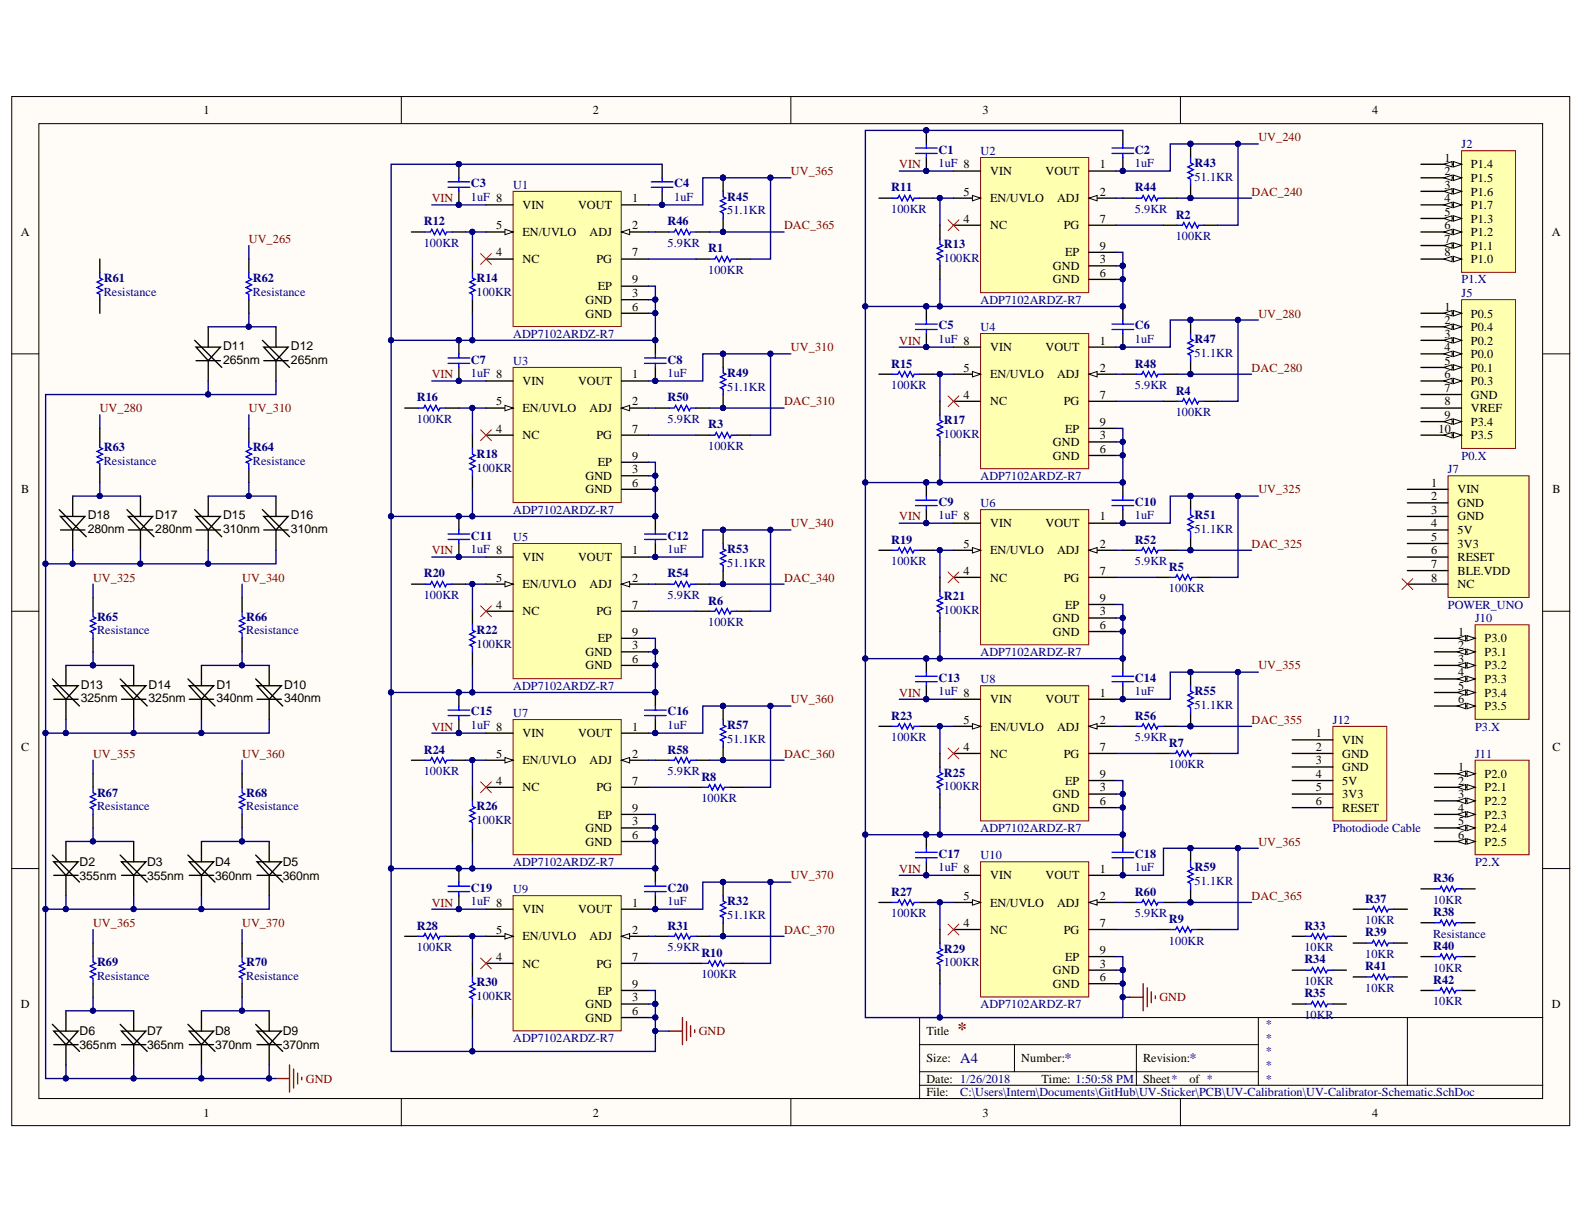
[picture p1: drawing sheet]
<svg xmlns="http://www.w3.org/2000/svg" width="279mm" height="216mm" viewBox="0 0 279 216" stroke-linecap="round" stroke-linejoin="round" font-family="sans-serif">
<defs><g id="words">
<text font-size="3.3" fill="#800000" x="168.9" y="182.6">*</text>
<g font-size="2.6" fill="#000080">
<text x="169.4" y="187.5">A4</text>
<text x="187.8" y="187.5">*</text>
<text x="209.8" y="187.5">*</text>
</g>
<g font-size="2.2">
<text x="35.9" y="20.2">1</text>
<text x="104.6" y="20.2">2</text>
<text x="173.3" y="20.2">3</text>
<text x="242" y="20.2">4</text>
<text x="194" y="29.7">1</text>
<text x="254.8" y="28.5">1</text>
<text x="259.5" y="29.7">P1.4</text>
<text x="111.5" y="35.7">1</text>
<text x="170" y="34.5">5</text>
<text x="174.7" y="35.7">EN/UVLO</text>
<text x="174.7" y="30.9">VIN</text>
<text x="184.4" y="30.9">VOUT</text>
<text x="186.4" y="35.7">ADJ</text>
<text x="194" y="34.5">2</text>
<text x="254.8" y="33.3">3</text>
<text x="254.8" y="35.7">4</text>
<text x="254.8" y="30.9">2</text>
<text x="259.5" y="34.5">P1.6</text>
<text x="259.5" y="32.1">P1.5</text>
<text x="3.7" y="41.6">A</text>
<text x="87.5" y="40.5">5</text>
<text x="92.2" y="41.6">EN/UVLO</text>
<text x="92.2" y="36.9">VIN</text>
<text x="102" y="36.9">VOUT</text>
<text x="104" y="41.6">ADJ</text>
<text x="111.5" y="40.5">2</text>
<text x="170" y="39.3">4</text>
<text x="174.7" y="40.5">NC</text>
<text x="187.6" y="40.5">PG</text>
<text x="194" y="39.3">7</text>
<text x="254.8" y="38.1">5</text>
<text x="254.8" y="40.5">6</text>
<text x="259.5" y="36.9">P1.7</text>
<text x="259.5" y="39.3">P1.3</text>
<text x="259.5" y="41.6">P1.2</text>
<text x="273.8" y="41.6">A</text>
<text x="87.5" y="45.2">4</text>
<text x="92.2" y="46.4">NC</text>
<text x="105.2" y="46.4">PG</text>
<text x="111.5" y="45.2">7</text>
<text x="185.7" y="47.6">GND</text>
<text x="187.9" y="45.2">EP</text>
<text x="194" y="46.4">3</text>
<text x="194" y="44">9</text>
<text x="254.8" y="42.9">7</text>
<text x="254.8" y="45.2">8</text>
<text x="259.5" y="44">P1.1</text>
<text x="259.5" y="46.4">P1.0</text>
<text x="103.3" y="53.6">GND</text>
<text x="105.4" y="51.2">EP</text>
<text x="111.5" y="52.4">3</text>
<text x="111.5" y="50">9</text>
<text x="185.7" y="50">GND</text>
<text x="194" y="48.8">6</text>
<text x="103.3" y="56">GND</text>
<text x="111.5" y="54.8">6</text>
<text x="254.8" y="54.8">1</text>
<text x="254.8" y="57.2">2</text>
<text x="254.8" y="59.6">3</text>
<text x="259.5" y="56">P0.5</text>
<text x="259.5" y="58.4">P0.4</text>
<text x="39.4" y="61.8">D11</text>
<text x="39.4" y="64.1">265nm</text>
<text x="51.3" y="61.8">D12</text>
<text x="51.3" y="64.1">265nm</text>
<text x="170" y="65.6">5</text>
<text x="174.7" y="62">VIN</text>
<text x="184.4" y="62">VOUT</text>
<text x="194" y="60.8">1</text>
<text x="194" y="65.6">2</text>
<text x="254.8" y="62">4</text>
<text x="254.8" y="64.3">5</text>
<text x="259.5" y="60.8">P0.2</text>
<text x="259.5" y="63.1">P0.0</text>
<text x="259.5" y="65.6">P0.1</text>
<text x="87.5" y="71.5">5</text>
<text x="92.2" y="67.9">VIN</text>
<text x="102" y="67.9">VOUT</text>
<text x="111.5" y="66.7">1</text>
<text x="111.5" y="71.5">2</text>
<text x="170" y="70.3">4</text>
<text x="174.7" y="71.5">NC</text>
<text x="174.7" y="66.7">EN/UVLO</text>
<text x="186.4" y="66.7">ADJ</text>
<text x="187.6" y="71.5">PG</text>
<text x="194" y="70.3">7</text>
<text x="254.8" y="66.7">6</text>
<text x="254.8" y="69.1">7</text>
<text x="254.8" y="71.5">8</text>
<text x="259.5" y="67.9">P0.3</text>
<text x="259.5" y="70.3">GND</text>
<text x="87.5" y="76.3">4</text>
<text x="92.2" y="77.5">NC</text>
<text x="92.2" y="72.7">EN/UVLO</text>
<text x="104" y="72.7">ADJ</text>
<text x="105.2" y="77.5">PG</text>
<text x="111.5" y="76.3">7</text>
<text x="187.9" y="76.3">EP</text>
<text x="194" y="77.5">3</text>
<text x="194" y="75.1">9</text>
<text x="253.8" y="76.3">10</text>
<text x="254.8" y="73.9">9</text>
<text x="259.5" y="72.7">VREF</text>
<text x="259.5" y="75.1">P3.4</text>
<text x="259.5" y="77.5">P3.5</text>
<text x="105.4" y="82.2">EP</text>
<text x="111.5" y="83.5">3</text>
<text x="111.5" y="81.1">9</text>
<text x="185.7" y="78.7">GND</text>
<text x="185.7" y="81.1">GND</text>
<text x="194" y="79.9">6</text>
<text x="3.8" y="87">B</text>
<text x="103.3" y="84.7">GND</text>
<text x="103.3" y="87">GND</text>
<text x="111.5" y="85.8">6</text>
<text x="252.4" y="85.8">1</text>
<text x="252.4" y="88.3">2</text>
<text x="257.1" y="87">VIN</text>
<text x="257.1" y="89.4">GND</text>
<text x="273.8" y="87">B</text>
<text x="15.5" y="91.6">D18</text>
<text x="15.5" y="94">280nm</text>
<text x="27.4" y="91.6">D17</text>
<text x="27.4" y="94">280nm</text>
<text x="39.4" y="91.6">D15</text>
<text x="39.4" y="94">310nm</text>
<text x="51.3" y="91.6">D16</text>
<text x="51.3" y="94">310nm</text>
<text x="174.7" y="93">VIN</text>
<text x="184.4" y="93">VOUT</text>
<text x="194" y="91.8">1</text>
<text x="252.4" y="90.6">3</text>
<text x="252.4" y="93">4</text>
<text x="252.4" y="95.4">5</text>
<text x="257.1" y="91.8">GND</text>
<text x="257.1" y="94.2">5V</text>
<text x="92.2" y="99">VIN</text>
<text x="102" y="99">VOUT</text>
<text x="111.5" y="97.8">1</text>
<text x="170" y="101.4">4</text>
<text x="170" y="96.6">5</text>
<text x="174.7" y="97.8">EN/UVLO</text>
<text x="186.4" y="97.8">ADJ</text>
<text x="194" y="96.6">2</text>
<text x="194" y="101.4">7</text>
<text x="252.4" y="97.8">6</text>
<text x="252.4" y="100.2">7</text>
<text x="257.1" y="96.6">3V3</text>
<text x="257.1" y="99">RESET</text>
<text x="257.1" y="101.4">BLE.VDD</text>
<text x="87.5" y="107.4">4</text>
<text x="87.5" y="102.6">5</text>
<text x="92.2" y="103.8">EN/UVLO</text>
<text x="104" y="103.8">ADJ</text>
<text x="111.5" y="102.6">2</text>
<text x="111.5" y="107.4">7</text>
<text x="174.7" y="102.6">NC</text>
<text x="187.6" y="102.6">PG</text>
<text x="187.9" y="107.4">EP</text>
<text x="194" y="106.2">9</text>
<text x="252.4" y="102.6">8</text>
<text x="257.1" y="103.8">NC</text>
<text x="92.2" y="108.5">NC</text>
<text x="105.2" y="108.5">PG</text>
<text x="105.4" y="113.3">EP</text>
<text x="111.5" y="112.1">9</text>
<text x="185.7" y="109.7">GND</text>
<text x="185.7" y="112.1">GND</text>
<text x="194" y="108.5">3</text>
<text x="194" y="110.9">6</text>
<text x="257.2" y="112.1">1</text>
<text x="261.9" y="113.3">P3.0</text>
<text x="103.3" y="115.7">GND</text>
<text x="103.3" y="118.1">GND</text>
<text x="111.5" y="114.5">3</text>
<text x="111.5" y="116.9">6</text>
<text x="257.2" y="114.5">2</text>
<text x="257.2" y="116.9">3</text>
<text x="257.2" y="119.3">4</text>
<text x="261.9" y="115.7">P3.1</text>
<text x="261.9" y="118.1">P3.2</text>
<text x="14.2" y="121.5">D13</text>
<text x="14.2" y="123.8">325nm</text>
<text x="26.2" y="121.5">D14</text>
<text x="26.2" y="123.8">325nm</text>
<text x="38.2" y="121.5">D1</text>
<text x="38.2" y="123.8">340nm</text>
<text x="50.1" y="121.5">D10</text>
<text x="50.1" y="123.8">340nm</text>
<text x="174.7" y="124.1">VIN</text>
<text x="184.4" y="124.1">VOUT</text>
<text x="194" y="122.9">1</text>
<text x="257.2" y="121.7">5</text>
<text x="257.2" y="124.1">6</text>
<text x="261.9" y="120.5">P3.3</text>
<text x="261.9" y="122.9">P3.4</text>
<text x="261.9" y="125.3">P3.5</text>
<text x="92.2" y="130">VIN</text>
<text x="102" y="130">VOUT</text>
<text x="111.5" y="128.9">1</text>
<text x="170" y="127.6">5</text>
<text x="174.7" y="128.9">EN/UVLO</text>
<text x="186.4" y="128.9">ADJ</text>
<text x="194" y="127.6">2</text>
<text x="232.1" y="130">1</text>
<text x="236.8" y="131.2">VIN</text>
<text x="3.8" y="132.4">C</text>
<text x="87.5" y="133.6">5</text>
<text x="92.2" y="134.8">EN/UVLO</text>
<text x="104" y="134.8">ADJ</text>
<text x="111.5" y="133.6">2</text>
<text x="170" y="132.4">4</text>
<text x="174.7" y="133.6">NC</text>
<text x="187.6" y="133.6">PG</text>
<text x="194" y="132.4">7</text>
<text x="194" y="137.2">9</text>
<text x="232.1" y="132.4">2</text>
<text x="232.1" y="134.8">3</text>
<text x="232.1" y="137.2">4</text>
<text x="236.8" y="133.6">GND</text>
<text x="236.8" y="136">GND</text>
<text x="257.2" y="136">1</text>
<text x="261.9" y="137.2">P2.0</text>
<text x="273.8" y="132.4">C</text>
<text x="87.5" y="138.4">4</text>
<text x="92.2" y="139.6">NC</text>
<text x="105.2" y="139.6">PG</text>
<text x="111.5" y="138.4">7</text>
<text x="111.5" y="143.2">9</text>
<text x="185.7" y="140.8">GND</text>
<text x="185.7" y="143.2">GND</text>
<text x="187.9" y="138.4">EP</text>
<text x="194" y="139.6">3</text>
<text x="194" y="142">6</text>
<text x="232.1" y="139.6">5</text>
<text x="232.1" y="142">6</text>
<text x="236.8" y="138.4">5V</text>
<text x="236.8" y="140.8">3V3</text>
<text x="236.8" y="143.2">RESET</text>
<text x="257.2" y="138.4">2</text>
<text x="257.2" y="140.8">3</text>
<text x="257.2" y="143.2">4</text>
<text x="261.9" y="139.6">P2.1</text>
<text x="261.9" y="142">P2.2</text>
<text x="103.3" y="146.8">GND</text>
<text x="103.3" y="149.2">GND</text>
<text x="105.4" y="144.4">EP</text>
<text x="111.5" y="145.6">3</text>
<text x="111.5" y="148">6</text>
<text x="257.2" y="145.6">5</text>
<text x="257.2" y="148">6</text>
<text x="261.9" y="144.4">P2.3</text>
<text x="261.9" y="146.8">P2.4</text>
<text x="261.9" y="149.2">P2.5</text>
<text x="14" y="152.7">D2</text>
<text x="14" y="155.2">355nm</text>
<text x="26" y="152.7">D3</text>
<text x="26" y="155.2">355nm</text>
<text x="37.9" y="152.7">D4</text>
<text x="37.9" y="155.2">360nm</text>
<text x="49.9" y="152.7">D5</text>
<text x="49.9" y="155.2">360nm</text>
<text x="174.7" y="155.1">VIN</text>
<text x="184.4" y="155.1">VOUT</text>
<text x="194" y="153.9">1</text>
<text x="92.2" y="161.1">VIN</text>
<text x="102" y="161.1">VOUT</text>
<text x="111.5" y="159.9">1</text>
<text x="170" y="158.7">5</text>
<text x="174.7" y="159.9">EN/UVLO</text>
<text x="186.4" y="159.9">ADJ</text>
<text x="194" y="158.7">2</text>
<text x="87.5" y="164.7">5</text>
<text x="92.2" y="165.9">EN/UVLO</text>
<text x="104" y="165.9">ADJ</text>
<text x="111.5" y="164.7">2</text>
<text x="170" y="163.5">4</text>
<text x="174.7" y="164.7">NC</text>
<text x="187.6" y="164.7">PG</text>
<text x="194" y="163.5">7</text>
<text x="87.5" y="169.5">4</text>
<text x="92.2" y="170.7">NC</text>
<text x="105.2" y="170.7">PG</text>
<text x="111.5" y="169.5">7</text>
<text x="185.7" y="171.8">GND</text>
<text x="187.9" y="169.5">EP</text>
<text x="194" y="170.7">3</text>
<text x="194" y="173">6</text>
<text x="194" y="168.3">9</text>
<text x="3.7" y="177.8">D</text>
<text x="103.3" y="177.8">GND</text>
<text x="105.4" y="175.4">EP</text>
<text x="111.5" y="176.6">3</text>
<text x="111.5" y="179">6</text>
<text x="111.5" y="174.3">9</text>
<text x="185.7" y="174.3">GND</text>
<text x="273.8" y="177.8">D</text>
<text x="14" y="182.6">D6</text>
<text x="14" y="185">365nm</text>
<text x="26" y="182.6">D7</text>
<text x="26" y="185">365nm</text>
<text x="37.9" y="182.6">D8</text>
<text x="37.9" y="185">370nm</text>
<text x="49.9" y="182.6">D9</text>
<text x="49.9" y="185">370nm</text>
<text x="103.3" y="180.2">GND</text>
<text x="163.4" y="182.6">Title</text>
<text x="163.4" y="187.4">Size:</text>
<text x="163.4" y="190.9">Date: 1/26/2018</text>
<text x="180.1" y="187.4">Number:</text>
<text x="183.7" y="190.9">Time: 1:50:58 PM</text>
<text x="201.6" y="187.4">Revision:</text>
<text x="201.6" y="190.9">Sheet*</text>
<text x="209.8" y="190.9">of *</text>
<text x="35.9" y="197">1</text>
<text x="104.6" y="197">2</text>
<text x="163.4" y="193.4">File:</text>
<text x="173.3" y="197">3</text>
<text x="242" y="197">4</text>
</g>
<g font-size="2.2" fill="#800000">
<text x="158.6" y="29.7">VIN</text>
<text x="222" y="24.9">UV_240</text>
<text x="76.1" y="35.7">VIN</text>
<text x="139.5" y="30.9">UV_365</text>
<text x="220.8" y="34.5">DAC_240</text>
<text x="138.3" y="40.5">DAC_365</text>
<text x="43.9" y="42.9">UV_265</text>
<text x="222" y="56">UV_280</text>
<text x="139.5" y="62">UV_310</text>
<text x="158.6" y="60.8">VIN</text>
<text x="220.8" y="65.6">DAC_280</text>
<text x="76.1" y="66.7">VIN</text>
<text x="138.3" y="71.5">DAC_310</text>
<text x="17.6" y="72.7">UV_280</text>
<text x="43.9" y="72.7">UV_310</text>
<text x="222" y="87">UV_325</text>
<text x="139.5" y="93">UV_340</text>
<text x="158.6" y="91.8">VIN</text>
<text x="76.1" y="97.8">VIN</text>
<text x="220.8" y="96.6">DAC_325</text>
<text x="16.4" y="102.6">UV_325</text>
<text x="42.7" y="102.6">UV_340</text>
<text x="138.3" y="102.6">DAC_340</text>
<text x="222" y="118.1">UV_355</text>
<text x="139.5" y="124.1">UV_360</text>
<text x="158.6" y="122.9">VIN</text>
<text x="76.1" y="128.9">VIN</text>
<text x="220.8" y="127.6">DAC_355</text>
<text x="16.4" y="133.6">UV_355</text>
<text x="42.7" y="133.6">UV_360</text>
<text x="138.3" y="133.6">DAC_360</text>
<text x="222" y="149.2">UV_365</text>
<text x="139.5" y="155.1">UV_370</text>
<text x="158.6" y="153.9">VIN</text>
<text x="76.1" y="159.9">VIN</text>
<text x="220.8" y="158.7">DAC_365</text>
<text x="16.4" y="163.5">UV_365</text>
<text x="42.7" y="163.5">UV_370</text>
<text x="138.3" y="164.7">DAC_370</text>
<text x="204.5" y="176.6">GND</text>
<text x="123.2" y="182.6">GND</text>
<text x="53.9" y="190.9">GND</text>
</g>
<g font-size="2.2" fill="#000080">
<text x="165.6" y="27.1">C1</text>
<text x="165.6" y="29.5">1uF 8</text>
<text x="173" y="27.3">U2</text>
<text x="200.2" y="27.1">C2</text>
<text x="200.2" y="29.5">1uF</text>
<text x="210.7" y="29.5">R43</text>
<text x="257.8" y="26.1">J2</text>
<text x="83.1" y="33.1">C3</text>
<text x="83.1" y="35.4">1uF 8</text>
<text x="90.5" y="33.3">U1</text>
<text x="118.9" y="33.1">C4</text>
<text x="118.9" y="35.4">1uF</text>
<text x="128.3" y="35.4">R45</text>
<text x="157.2" y="33.8">R11</text>
<text x="200.2" y="33.8">R44</text>
<text x="210.7" y="31.9">51.1KR</text>
<text x="74.7" y="39.7">R12</text>
<text x="117.7" y="39.7">R46</text>
<text x="128.3" y="37.8">51.1KR</text>
<text x="157.2" y="37.6">100KR</text>
<text x="200.2" y="37.6">5.9KR</text>
<text x="207.4" y="38.5">R2</text>
<text x="74.7" y="43.6">100KR</text>
<text x="117.7" y="43.6">5.9KR</text>
<text x="124.9" y="44.5">R1</text>
<text x="166.5" y="43.8">R13</text>
<text x="166.5" y="46.2">100KR</text>
<text x="207.4" y="42.4">100KR</text>
<text x="18.3" y="49.8">R61</text>
<text x="18.3" y="52.2">Resistance</text>
<text x="44.6" y="49.8">R62</text>
<text x="44.6" y="52.2">Resistance</text>
<text x="84.1" y="49.8">R14</text>
<text x="84.1" y="52.2">100KR</text>
<text x="124.9" y="48.4">100KR</text>
<text x="173" y="53.6">ADP7102ARDZ-R7</text>
<text x="257.8" y="52.4">J5</text>
<text x="257.8" y="50">P1.X</text>
<text x="90.5" y="59.6">ADP7102ARDZ-R7</text>
<text x="165.6" y="58.1">C5</text>
<text x="173" y="58.4">U4</text>
<text x="200.2" y="58.1">C6</text>
<text x="83.1" y="64.1">C7</text>
<text x="90.5" y="64.3">U3</text>
<text x="117.7" y="64.1">C8</text>
<text x="157.2" y="64.8">R15</text>
<text x="165.6" y="60.5">1uF 8</text>
<text x="200.2" y="60.5">1uF</text>
<text x="200.2" y="64.8">R48</text>
<text x="210.7" y="60.5">R47</text>
<text x="210.7" y="62.9">51.1KR</text>
<text x="73.5" y="70.8">R16</text>
<text x="83.1" y="66.5">1uF 8</text>
<text x="117.7" y="66.5">1uF</text>
<text x="117.7" y="70.8">R50</text>
<text x="128.3" y="66.5">R49</text>
<text x="128.3" y="68.9">51.1KR</text>
<text x="157.2" y="68.6">100KR</text>
<text x="200.2" y="68.6">5.9KR</text>
<text x="207.4" y="69.6">R4</text>
<text x="73.5" y="74.6">100KR</text>
<text x="117.7" y="74.6">5.9KR</text>
<text x="124.9" y="75.6">R3</text>
<text x="166.5" y="74.9">R17</text>
<text x="166.5" y="77.3">100KR</text>
<text x="207.4" y="73.4">100KR</text>
<text x="18.3" y="79.6">R63</text>
<text x="18.3" y="82">Resistance</text>
<text x="44.6" y="79.6">R64</text>
<text x="44.6" y="82">Resistance</text>
<text x="84.1" y="80.8">R18</text>
<text x="84.1" y="83.2">100KR</text>
<text x="124.9" y="79.4">100KR</text>
<text x="255.4" y="83.5">J7</text>
<text x="257.8" y="81.1">P0.X</text>
<text x="165.6" y="89.2">C9</text>
<text x="173" y="84.7">ADP7102ARDZ-R7</text>
<text x="173" y="89.4">U6</text>
<text x="200.2" y="89.2">C10</text>
<text x="83.1" y="95.2">C11</text>
<text x="90.5" y="90.6">ADP7102ARDZ-R7</text>
<text x="90.5" y="95.4">U5</text>
<text x="117.7" y="95.2">C12</text>
<text x="157.2" y="95.9">R19</text>
<text x="165.6" y="91.6">1uF 8</text>
<text x="200.2" y="91.6">1uF</text>
<text x="200.2" y="95.9">R52</text>
<text x="210.7" y="91.6">R51</text>
<text x="210.7" y="94">51.1KR</text>
<text x="74.7" y="101.9">R20</text>
<text x="83.1" y="97.5">1uF 8</text>
<text x="117.7" y="97.5">1uF</text>
<text x="117.7" y="101.9">R54</text>
<text x="128.3" y="97.5">R53</text>
<text x="128.3" y="100">51.1KR</text>
<text x="157.2" y="99.7">100KR</text>
<text x="200.2" y="99.7">5.9KR</text>
<text x="206.2" y="100.7">R5</text>
<text x="74.7" y="105.7">100KR</text>
<text x="117.7" y="105.7">5.9KR</text>
<text x="124.9" y="106.6">R6</text>
<text x="166.5" y="105.9">R21</text>
<text x="206.2" y="104.5">100KR</text>
<text x="255.4" y="107.4">POWER_UNO</text>
<text x="17.1" y="109.5">R65</text>
<text x="17.1" y="111.9">Resistance</text>
<text x="43.4" y="109.5">R66</text>
<text x="43.4" y="111.9">Resistance</text>
<text x="84.1" y="111.9">R22</text>
<text x="124.9" y="110.4">100KR</text>
<text x="166.5" y="108.3">100KR</text>
<text x="260.2" y="109.7">J10</text>
<text x="84.1" y="114.3">100KR</text>
<text x="173" y="115.7">ADP7102ARDZ-R7</text>
<text x="90.5" y="121.7">ADP7102ARDZ-R7</text>
<text x="165.6" y="120.2">C13</text>
<text x="165.6" y="122.7">1uF 8</text>
<text x="173" y="120.5">U8</text>
<text x="200.2" y="120.2">C14</text>
<text x="200.2" y="122.7">1uF</text>
<text x="210.7" y="122.7">R55</text>
<text x="210.7" y="125">51.1KR</text>
<text x="83.1" y="126.2">C15</text>
<text x="83.1" y="128.6">1uF 8</text>
<text x="90.5" y="126.5">U7</text>
<text x="117.7" y="126.2">C16</text>
<text x="117.7" y="128.6">1uF</text>
<text x="128.3" y="128.6">R57</text>
<text x="128.3" y="131">51.1KR</text>
<text x="157.2" y="126.9">R23</text>
<text x="157.2" y="130.8">100KR</text>
<text x="200.2" y="126.9">R56</text>
<text x="200.2" y="130.8">5.9KR</text>
<text x="206.2" y="131.7">R7</text>
<text x="235.1" y="127.6">J12</text>
<text x="260.2" y="128.9">P3.X</text>
<text x="74.7" y="132.9">R24</text>
<text x="74.7" y="136.7">100KR</text>
<text x="117.7" y="132.9">R58</text>
<text x="117.7" y="136.7">5.9KR</text>
<text x="123.7" y="137.7">R8</text>
<text x="166.5" y="137">R25</text>
<text x="206.2" y="135.5">100KR</text>
<text x="260.2" y="133.6">J11</text>
<text x="17.1" y="140.6">R67</text>
<text x="17.1" y="142.9">Resistance</text>
<text x="43.4" y="140.6">R68</text>
<text x="43.4" y="142.9">Resistance</text>
<text x="84.1" y="142.9">R26</text>
<text x="123.7" y="141.5">100KR</text>
<text x="166.5" y="139.3">100KR</text>
<text x="84.1" y="145.3">100KR</text>
<text x="173" y="146.8">ADP7102ARDZ-R7</text>
<text x="235.1" y="146.8">Photodiode Cable</text>
<text x="90.5" y="152.7">ADP7102ARDZ-R7</text>
<text x="165.6" y="151.3">C17</text>
<text x="165.6" y="153.7">1uF 8</text>
<text x="173" y="151.6">U10</text>
<text x="200.2" y="151.3">C18</text>
<text x="200.2" y="153.7">1uF</text>
<text x="210.7" y="153.7">R59</text>
<text x="252.8" y="155.6">R36</text>
<text x="260.2" y="152.7">P2.X</text>
<text x="83.1" y="157.3">C19</text>
<text x="83.1" y="159.7">1uF 8</text>
<text x="90.5" y="157.5">U9</text>
<text x="117.7" y="157.3">C20</text>
<text x="117.7" y="159.7">1uF</text>
<text x="128.3" y="159.7">R32</text>
<text x="157.2" y="158">R27</text>
<text x="157.2" y="161.8">100KR</text>
<text x="200.2" y="158">R60</text>
<text x="200.2" y="161.8">5.9KR</text>
<text x="210.7" y="156.1">51.1KR</text>
<text x="240.8" y="159.2">R37</text>
<text x="252.8" y="159.4">10KR</text>
<text x="252.8" y="161.6">R38</text>
<text x="73.5" y="164">R28</text>
<text x="73.5" y="167.8">100KR</text>
<text x="117.7" y="164">R31</text>
<text x="117.7" y="167.8">5.9KR</text>
<text x="128.3" y="162">51.1KR</text>
<text x="206.2" y="162.8">R9</text>
<text x="206.2" y="166.6">100KR</text>
<text x="230.1" y="164">R33</text>
<text x="230.1" y="167.8">10KR</text>
<text x="240.8" y="163">10KR</text>
<text x="240.8" y="165.2">R39</text>
<text x="252.8" y="165.4">Resistance</text>
<text x="252.8" y="167.5">R40</text>
<text x="17.1" y="170.4">R69</text>
<text x="17.1" y="172.8">Resistance</text>
<text x="43.4" y="170.4">R70</text>
<text x="43.4" y="172.8">Resistance</text>
<text x="123.7" y="168.8">R10</text>
<text x="123.7" y="172.6">100KR</text>
<text x="166.5" y="168">R29</text>
<text x="166.5" y="170.4">100KR</text>
<text x="230.1" y="169.9">R34</text>
<text x="230.1" y="173.7">10KR</text>
<text x="240.8" y="169">10KR</text>
<text x="240.8" y="171.1">R41</text>
<text x="252.8" y="171.4">10KR</text>
<text x="252.8" y="173.5">R42</text>
<text x="84.1" y="174">R30</text>
<text x="84.1" y="176.4">100KR</text>
<text x="173" y="177.8">ADP7102ARDZ-R7</text>
<text x="230.1" y="175.9">R35</text>
<text x="230.1" y="179.7">10KR</text>
<text x="240.8" y="175">10KR</text>
<text x="252.8" y="177.3">10KR</text>
<text x="90.5" y="183.8">ADP7102ARDZ-R7</text>
<text x="223.1" y="181.4">*</text>
<text x="223.1" y="183.8">*</text>
<text x="223.1" y="186.2">*</text>
<text x="223.1" y="188.6">*</text>
<text x="223.1" y="190.9">*</text>
<text x="169.4" y="193.4">C:\Users\Intern\Documents\GitHub\UV-Sticker\PCB\UV-Calibration\UV-Calibrator-Schematic.SchDoc</text>
</g>
</g></defs>
<g fill="#fffcf8" stroke="#000" stroke-width=".18">
<path d="M2.1 17h274.8v181.6h-274.8z"/>
<path d="M6.9 21.8h265.2v172h-265.2z"/>
</g>
<g fill="none" stroke="#000" stroke-width=".18">
<path d="M70.8 17v4.8M139.5 17v4.8M208.2 17v4.8M2.1 62.4h4.8M272.1 62.4h4.8M2.1 107.8h4.8M272.1 107.8h4.8M2.1 153.2h4.8M272.1 153.2h4.8M222 179.5v11.9M248.2 179.5h-86v14.3M272.1 179.5h-23.9v11.9"/>
<path d="M70.8 193.8v4.8M139.5 193.8v4.8M162.2 184.3h59.8M162.2 191.4h109.9M162.2 189h59.8M178.9 184.3v4.7M200.4 184.3v7.1M208.2 193.8v4.8"/>
</g>
<path d="M260.2 110.2h9.5v16.7h-9.5z" fill="#ffffb0" stroke="#800000" stroke-width=".18"/>
<path d="M253 112.6h7.2" fill="none" stroke="#000" stroke-width=".24"/>
<path d="M258.8 112.1l1.4 .5-1.4 .5z" fill="#fffcf8"/>
<path d="M258.8 112.1l1.4 .5-1.4 .5z" fill="none" stroke="#000" stroke-width=".18"/>
<path d="M257.1 112.6l1.4-.5v1z" fill="#fffcf8"/>
<path d="M257.1 112.6l1.4-.5v1z" fill="none" stroke="#000" stroke-width=".18"/>
<path d="M253 115h7.2" fill="none" stroke="#000" stroke-width=".24"/>
<path d="M258.8 114.5l1.4 .5-1.4 .5z" fill="#fffcf8"/>
<path d="M258.8 114.5l1.4 .5-1.4 .5z" fill="none" stroke="#000" stroke-width=".18"/>
<path d="M257.1 115l1.4-.5v1z" fill="#fffcf8"/>
<path d="M257.1 115l1.4-.5v1z" fill="none" stroke="#000" stroke-width=".18"/>
<path d="M253 117.4h7.2" fill="none" stroke="#000" stroke-width=".24"/>
<path d="M258.8 116.9l1.4 .5-1.4 .4z" fill="#fffcf8"/>
<path d="M258.8 116.9l1.4 .5-1.4 .4z" fill="none" stroke="#000" stroke-width=".18"/>
<path d="M257.1 117.4l1.4-.5v.9z" fill="#fffcf8"/>
<path d="M257.1 117.4l1.4-.5v.9z" fill="none" stroke="#000" stroke-width=".18"/>
<path d="M253 119.8h7.2" fill="none" stroke="#000" stroke-width=".24"/>
<path d="M258.8 119.3l1.4 .5-1.4 .4z" fill="#fffcf8"/>
<path d="M258.8 119.3l1.4 .5-1.4 .4z" fill="none" stroke="#000" stroke-width=".18"/>
<path d="M257.1 119.8l1.4-.5v.9z" fill="#fffcf8"/>
<path d="M257.1 119.8l1.4-.5v.9z" fill="none" stroke="#000" stroke-width=".18"/>
<path d="M253 122.1h7.2" fill="none" stroke="#000" stroke-width=".24"/>
<path d="M258.8 121.7l1.4 .4-1.4 .5z" fill="#fffcf8"/>
<path d="M258.8 121.7l1.4 .4-1.4 .5z" fill="none" stroke="#000" stroke-width=".18"/>
<path d="M257.1 122.1l1.4-.4v.9z" fill="#fffcf8"/>
<path d="M257.1 122.1l1.4-.4v.9z" fill="none" stroke="#000" stroke-width=".18"/>
<path d="M253 124.5h7.2" fill="none" stroke="#000" stroke-width=".24"/>
<path d="M258.8 124.1l1.4 .4-1.4 .5z" fill="#fffcf8"/>
<path d="M258.8 124.1l1.4 .4-1.4 .5z" fill="none" stroke="#000" stroke-width=".18"/>
<path d="M257.1 124.5l1.4-.4v.9z" fill="#fffcf8"/>
<path d="M257.1 124.5l1.4-.4v.9z" fill="none" stroke="#000" stroke-width=".18"/>
<path d="M255.4 83.9h14.3v21.5h-14.3z" fill="#ffffb0" stroke="#800000" stroke-width=".18"/>
<path d="M248.2 86.3h7.2M248.2 88.7h7.2M248.2 91.1h7.2M248.2 93.5h7.2M248.2 95.9h7.2M248.2 98.3h7.2M248.2 100.6h7.2M248.2 103h7.2" fill="none" stroke="#000" stroke-width=".24"/>
<path d="M257.8 52.9h9.5v26.2h-9.5z" fill="#ffffb0" stroke="#800000" stroke-width=".18"/>
<path d="M250.6 55.3h7.2" fill="none" stroke="#000" stroke-width=".24"/>
<path d="M256.4 54.8l1.4 .5-1.4 .4z" fill="#fffcf8"/>
<path d="M256.4 54.8l1.4 .5-1.4 .4z" fill="none" stroke="#000" stroke-width=".18"/>
<path d="M254.7 55.3l1.4-.5v.9z" fill="#fffcf8"/>
<path d="M254.7 55.3l1.4-.5v.9z" fill="none" stroke="#000" stroke-width=".18"/>
<path d="M250.6 57.6h7.2" fill="none" stroke="#000" stroke-width=".24"/>
<path d="M256.4 57.2l1.4 .4-1.4 .5z" fill="#fffcf8"/>
<path d="M256.4 57.2l1.4 .4-1.4 .5z" fill="none" stroke="#000" stroke-width=".18"/>
<path d="M254.7 57.6l1.4-.4v.9z" fill="#fffcf8"/>
<path d="M254.7 57.6l1.4-.4v.9z" fill="none" stroke="#000" stroke-width=".18"/>
<path d="M250.6 60h7.2" fill="none" stroke="#000" stroke-width=".24"/>
<path d="M256.4 59.6l1.4 .4-1.4 .5z" fill="#fffcf8"/>
<path d="M256.4 59.6l1.4 .4-1.4 .5z" fill="none" stroke="#000" stroke-width=".18"/>
<path d="M254.7 60l1.4-.4v.9z" fill="#fffcf8"/>
<path d="M254.7 60l1.4-.4v.9z" fill="none" stroke="#000" stroke-width=".18"/>
<path d="M250.6 62.4h7.2" fill="none" stroke="#000" stroke-width=".24"/>
<path d="M256.4 61.9l1.4 .5-1.4 .5z" fill="#fffcf8"/>
<path d="M256.4 61.9l1.4 .5-1.4 .5z" fill="none" stroke="#000" stroke-width=".18"/>
<path d="M254.7 62.4l1.4-.5v1z" fill="#fffcf8"/>
<path d="M254.7 62.4l1.4-.5v1z" fill="none" stroke="#000" stroke-width=".18"/>
<path d="M250.6 64.8h7.2" fill="none" stroke="#000" stroke-width=".24"/>
<path d="M256.4 64.3l1.4 .5-1.4 .5z" fill="#fffcf8"/>
<path d="M256.4 64.3l1.4 .5-1.4 .5z" fill="none" stroke="#000" stroke-width=".18"/>
<path d="M254.7 64.8l1.4-.5v1z" fill="#fffcf8"/>
<path d="M254.7 64.8l1.4-.5v1z" fill="none" stroke="#000" stroke-width=".18"/>
<path d="M250.6 67.2h7.2" fill="none" stroke="#000" stroke-width=".24"/>
<path d="M256.4 66.7l1.4 .5-1.4 .5z" fill="#fffcf8"/>
<path d="M256.4 66.7l1.4 .5-1.4 .5z" fill="none" stroke="#000" stroke-width=".18"/>
<path d="M254.7 67.2l1.4-.5v1z" fill="#fffcf8"/>
<path d="M254.7 67.2l1.4-.5v1z" fill="none" stroke="#000" stroke-width=".18"/>
<path d="M250.6 69.6h7.2M250.6 72h7.2M250.6 74.4h7.2" fill="none" stroke="#000" stroke-width=".24"/>
<path d="M256.4 73.9l1.4 .5-1.4 .4z" fill="#fffcf8"/>
<path d="M256.4 73.9l1.4 .5-1.4 .4z" fill="none" stroke="#000" stroke-width=".18"/>
<path d="M254.7 74.4l1.4-.5v.9z" fill="#fffcf8"/>
<path d="M254.7 74.4l1.4-.5v.9z" fill="none" stroke="#000" stroke-width=".18"/>
<path d="M250.6 76.8h7.2" fill="none" stroke="#000" stroke-width=".24"/>
<path d="M256.4 76.3l1.4 .5-1.4 .4z" fill="#fffcf8"/>
<path d="M256.4 76.3l1.4 .5-1.4 .4z" fill="none" stroke="#000" stroke-width=".18"/>
<path d="M254.7 76.8l1.4-.5v.9z" fill="#fffcf8"/>
<path d="M254.7 76.8l1.4-.5v.9z" fill="none" stroke="#000" stroke-width=".18"/>
<path d="M260.2 134.1h9.5v16.7h-9.5z" fill="#ffffb0" stroke="#800000" stroke-width=".18"/>
<path d="M253 136.5h7.2" fill="none" stroke="#000" stroke-width=".24"/>
<path d="M258.8 136l1.4 .5-1.4 .5z" fill="#fffcf8"/>
<path d="M258.8 136l1.4 .5-1.4 .5z" fill="none" stroke="#000" stroke-width=".18"/>
<path d="M257.1 136.5l1.4-.5v1z" fill="#fffcf8"/>
<path d="M257.1 136.5l1.4-.5v1z" fill="none" stroke="#000" stroke-width=".18"/>
<path d="M253 138.9h7.2" fill="none" stroke="#000" stroke-width=".24"/>
<path d="M258.8 138.4l1.4 .5-1.4 .5z" fill="#fffcf8"/>
<path d="M258.8 138.4l1.4 .5-1.4 .5z" fill="none" stroke="#000" stroke-width=".18"/>
<path d="M257.1 138.9l1.4-.5v1z" fill="#fffcf8"/>
<path d="M257.1 138.9l1.4-.5v1z" fill="none" stroke="#000" stroke-width=".18"/>
<path d="M253 141.3h7.2" fill="none" stroke="#000" stroke-width=".24"/>
<path d="M258.8 140.8l1.4 .5-1.4 .4z" fill="#fffcf8"/>
<path d="M258.8 140.8l1.4 .5-1.4 .4z" fill="none" stroke="#000" stroke-width=".18"/>
<path d="M257.1 141.3l1.4-.5v.9z" fill="#fffcf8"/>
<path d="M257.1 141.3l1.4-.5v.9z" fill="none" stroke="#000" stroke-width=".18"/>
<path d="M253 143.7h7.2" fill="none" stroke="#000" stroke-width=".24"/>
<path d="M258.8 143.2l1.4 .5-1.4 .4z" fill="#fffcf8"/>
<path d="M258.8 143.2l1.4 .5-1.4 .4z" fill="none" stroke="#000" stroke-width=".18"/>
<path d="M257.1 143.7l1.4-.5v.9z" fill="#fffcf8"/>
<path d="M257.1 143.7l1.4-.5v.9z" fill="none" stroke="#000" stroke-width=".18"/>
<path d="M253 146h7.2" fill="none" stroke="#000" stroke-width=".24"/>
<path d="M258.8 145.6l1.4 .4-1.4 .5z" fill="#fffcf8"/>
<path d="M258.8 145.6l1.4 .4-1.4 .5z" fill="none" stroke="#000" stroke-width=".18"/>
<path d="M257.1 146l1.4-.4v.9z" fill="#fffcf8"/>
<path d="M257.1 146l1.4-.4v.9z" fill="none" stroke="#000" stroke-width=".18"/>
<path d="M253 148.4h7.2" fill="none" stroke="#000" stroke-width=".24"/>
<path d="M258.8 148l1.4 .4-1.4 .5z" fill="#fffcf8"/>
<path d="M258.8 148l1.4 .4-1.4 .5z" fill="none" stroke="#000" stroke-width=".18"/>
<path d="M257.1 148.4l1.4-.4v.9z" fill="#fffcf8"/>
<path d="M257.1 148.4l1.4-.4v.9z" fill="none" stroke="#000" stroke-width=".18"/>
<path d="M247.3 102.1l1.9 1.9M249.2 102.1l-1.9 1.9" fill="none" stroke="#f00" stroke-width=".18"/>
<path d="M257.8 26.6h9.5v21.4h-9.5z" fill="#ffffb0" stroke="#800000" stroke-width=".18"/>
<path d="M250.6 29h7.2" fill="none" stroke="#000" stroke-width=".24"/>
<path d="M256.4 28.5l1.4 .5-1.4 .5z" fill="#fffcf8"/>
<path d="M256.4 28.5l1.4 .5-1.4 .5z" fill="none" stroke="#000" stroke-width=".18"/>
<path d="M254.7 29l1.4-.5v1z" fill="#fffcf8"/>
<path d="M254.7 29l1.4-.5v1z" fill="none" stroke="#000" stroke-width=".18"/>
<path d="M250.6 33.8h7.2" fill="none" stroke="#000" stroke-width=".24"/>
<path d="M256.4 33.3l1.4 .5-1.4 .4z" fill="#fffcf8"/>
<path d="M256.4 33.3l1.4 .5-1.4 .4z" fill="none" stroke="#000" stroke-width=".18"/>
<path d="M254.7 33.8l1.4-.5v.9z" fill="#fffcf8"/>
<path d="M254.7 33.8l1.4-.5v.9z" fill="none" stroke="#000" stroke-width=".18"/>
<path d="M250.6 36.1h7.2" fill="none" stroke="#000" stroke-width=".24"/>
<path d="M256.4 35.7l1.4 .4-1.4 .5z" fill="#fffcf8"/>
<path d="M256.4 35.7l1.4 .4-1.4 .5z" fill="none" stroke="#000" stroke-width=".18"/>
<path d="M254.7 36.1l1.4-.4v.9z" fill="#fffcf8"/>
<path d="M254.7 36.1l1.4-.4v.9z" fill="none" stroke="#000" stroke-width=".18"/>
<path d="M250.6 38.5h7.2" fill="none" stroke="#000" stroke-width=".24"/>
<path d="M256.4 38.1l1.4 .4-1.4 .5z" fill="#fffcf8"/>
<path d="M256.4 38.1l1.4 .4-1.4 .5z" fill="none" stroke="#000" stroke-width=".18"/>
<path d="M254.7 38.5l1.4-.4v.9z" fill="#fffcf8"/>
<path d="M254.7 38.5l1.4-.4v.9z" fill="none" stroke="#000" stroke-width=".18"/>
<path d="M250.6 40.9h7.2" fill="none" stroke="#000" stroke-width=".24"/>
<path d="M256.4 40.4l1.4 .5-1.4 .5z" fill="#fffcf8"/>
<path d="M256.4 40.4l1.4 .5-1.4 .5z" fill="none" stroke="#000" stroke-width=".18"/>
<path d="M254.7 40.9l1.4-.5v1z" fill="#fffcf8"/>
<path d="M254.7 40.9l1.4-.5v1z" fill="none" stroke="#000" stroke-width=".18"/>
<path d="M250.6 43.3h7.2" fill="none" stroke="#000" stroke-width=".24"/>
<path d="M256.4 42.8l1.4 .5-1.4 .5z" fill="#fffcf8"/>
<path d="M256.4 42.8l1.4 .5-1.4 .5z" fill="none" stroke="#000" stroke-width=".18"/>
<path d="M254.7 43.3l1.4-.5v1z" fill="#fffcf8"/>
<path d="M254.7 43.3l1.4-.5v1z" fill="none" stroke="#000" stroke-width=".18"/>
<path d="M250.6 45.7h7.2" fill="none" stroke="#000" stroke-width=".24"/>
<path d="M256.4 45.2l1.4 .5-1.4 .5z" fill="#fffcf8"/>
<path d="M256.4 45.2l1.4 .5-1.4 .5z" fill="none" stroke="#000" stroke-width=".18"/>
<path d="M254.7 45.7l1.4-.5v1z" fill="#fffcf8"/>
<path d="M254.7 45.7l1.4-.5v1z" fill="none" stroke="#000" stroke-width=".18"/>
<path d="M250.6 31.4h7.2" fill="none" stroke="#000" stroke-width=".24"/>
<path d="M256.4 30.9l1.4 .5-1.4 .4z" fill="#fffcf8"/>
<path d="M256.4 30.9l1.4 .5-1.4 .4z" fill="none" stroke="#000" stroke-width=".18"/>
<path d="M254.7 31.4l1.4-.5v.9z" fill="#fffcf8"/>
<path d="M254.7 31.4l1.4-.5v.9z" fill="none" stroke="#000" stroke-width=".18"/>
<g fill="none" stroke="#000" stroke-width=".24">
<path d="M9.2 150.8l4.8 4.8M9.5 152h4.3l-2.2 2.4zM9.5 154.4h4.3M11.6 148.4v3.6M11.6 154.4v3.6M21.2 150.8l4.8 4.8M21.4 152h4.3l-2.1 2.4zM21.4 154.4h4.3M23.6 148.4v3.6M23.6 154.4v3.6M33.1 150.8l4.8 4.8M33.4 152h4.3l-2.2 2.4z"/>
<path d="M33.4 154.4h4.3M35.5 148.4v3.6M35.5 154.4v3.6M45.1 150.8l4.8 4.8M45.3 152h4.3l-2.1 2.4zM45.3 154.4h4.3M47.5 148.4v3.6M47.5 154.4v3.6M11.6 178.3v3.6M23.6 178.3v3.6M35.5 178.3v3.6M47.5 178.3v3.6"/>
<path d="M9.2 180.7l4.8 4.8M9.5 181.9h4.3l-2.2 2.4zM9.5 184.3h4.3M11.6 184.3v3.5M21.2 180.7l4.8 4.8M21.4 181.9h4.3l-2.1 2.4zM21.4 184.3h4.3M23.6 184.3v3.5M33.1 180.7l4.8 4.8M33.4 181.9h4.3l-2.2 2.4zM33.4 184.3h4.3M35.5 184.3v3.5"/>
<path d="M45.1 180.7l4.8 4.8M45.3 181.9h4.3l-2.1 2.4zM45.3 184.3h4.3M47.5 184.3v3.5"/>
</g>
<path d="M235.1 128.1h9.5v16.7h-9.5z" fill="#ffffb0" stroke="#800000" stroke-width=".18"/>
<g fill="none" stroke="#000" stroke-width=".24">
<path d="M36.7 57.6v3.6M48.7 57.6v3.6M34.3 60l4.8 4.8M34.6 61.2h4.3l-2.2 2.4zM34.6 63.6h4.3M36.7 63.6v3.6M46.3 60l4.8 4.8M46.5 61.2h4.3l-2.1 2.4zM46.5 63.6h4.3M48.7 63.6v3.6M10.4 89.9l4.8 4.8M10.7 91.1h4.3l-2.2 2.4z"/>
<path d="M10.7 93.5h4.3M12.8 87.5v3.6M12.8 93.5v3.6M22.4 89.9l4.8 4.8M22.6 91.1h4.3l-2.1 2.4zM22.6 93.5h4.3M24.8 87.5v3.6M24.8 93.5v3.6M34.3 89.9l4.8 4.8M34.6 91.1h4.3l-2.2 2.4zM34.6 93.5h4.3M36.7 87.5v3.6"/>
<path d="M36.7 93.5v3.6M46.3 89.9l4.8 4.8M46.5 91.1h4.3l-2.1 2.4zM46.5 93.5h4.3M48.7 87.5v3.6M48.7 93.5v3.6M9.2 119.8l4.8 4.7M11.6 117.4v3.6M21.2 119.8l4.8 4.7M23.6 117.4v3.6M33.1 119.8l4.8 4.7M35.5 117.4v3.6"/>
<path d="M45.1 119.8l4.8 4.7M47.5 117.4v3.6M9.5 121h4.3l-2.2 2.3zM9.5 123.3h4.3M11.6 123.3v3.6M21.4 121h4.3l-2.1 2.3zM21.4 123.3h4.3M23.6 123.3v3.6M33.4 121h4.3l-2.2 2.3zM33.4 123.3h4.3M35.5 123.3v3.6M45.3 121h4.3l-2.1 2.3z"/>
<path d="M45.3 123.3h4.3M47.5 123.3v3.6M227.9 130.5h7.2M227.9 132.9h7.2M227.9 135.3h7.2M227.9 137.7h7.2M227.9 140.1h7.2M227.9 142.5h7.2"/>
</g>
<path d="M48.7 190.2h2.4M51.1 187.8v4.8M51.8 188.6v3.3M52.5 189.3v1.9M53.2 190v.5" fill="none" stroke="#800000" stroke-width=".24"/>
<path d="M90.5 33.8h19.1v23.8h-19.1z" fill="#ffffb0" stroke="#800000" stroke-width=".18"/>
<path d="M109.6 36.1h4.8M109.6 40.9h4.8" fill="none" stroke="#000" stroke-width=".24"/>
<path d="M109.6 40.9l1.5-.5v1z" fill="#fffcf8"/>
<path d="M109.6 40.9l1.5-.5v1z" fill="none" stroke="#000" stroke-width=".18"/>
<path d="M85.7 45.7h4.8M85.7 40.9h4.8M109.6 52.9h4.8" fill="none" stroke="#000" stroke-width=".24"/>
<path d="M89.1 40.4l1.4 .5-1.4 .5z" fill="#fffcf8"/>
<path d="M89.1 40.4l1.4 .5-1.4 .5z" fill="none" stroke="#000" stroke-width=".18"/>
<path d="M85.7 36.1h4.8M109.6 55.3h4.8M109.6 45.7h4.8M109.6 50.5h4.8" fill="none" stroke="#000" stroke-width=".24"/>
<path d="M90.5 64.8h19.1v23.9h-19.1z" fill="#ffffb0" stroke="#800000" stroke-width=".18"/>
<path d="M109.6 67.2h4.8M109.6 72h4.8" fill="none" stroke="#000" stroke-width=".24"/>
<path d="M109.6 72l1.5-.5v1z" fill="#fffcf8"/>
<path d="M109.6 72l1.5-.5v1z" fill="none" stroke="#000" stroke-width=".18"/>
<path d="M85.7 76.8h4.8M85.7 72h4.8M109.6 83.9h4.8" fill="none" stroke="#000" stroke-width=".24"/>
<path d="M89.1 71.5l1.4 .5-1.4 .5z" fill="#fffcf8"/>
<path d="M89.1 71.5l1.4 .5-1.4 .5z" fill="none" stroke="#000" stroke-width=".18"/>
<path d="M85.7 67.2h4.8M109.6 76.8h4.8M109.6 86.3h4.8M109.6 81.5h4.8" fill="none" stroke="#000" stroke-width=".24"/>
<path d="M90.5 95.9h19.1v23.8h-19.1z" fill="#ffffb0" stroke="#800000" stroke-width=".18"/>
<path d="M109.6 98.3h4.8M109.6 103h4.8" fill="none" stroke="#000" stroke-width=".24"/>
<path d="M109.6 103l1.5-.4v.9z" fill="#fffcf8"/>
<path d="M109.6 103l1.5-.4v.9z" fill="none" stroke="#000" stroke-width=".18"/>
<path d="M85.7 107.8h4.8M85.7 103h4.8M109.6 115h4.8" fill="none" stroke="#000" stroke-width=".24"/>
<path d="M89.1 102.6l1.4 .4-1.4 .5z" fill="#fffcf8"/>
<path d="M89.1 102.6l1.4 .4-1.4 .5z" fill="none" stroke="#000" stroke-width=".18"/>
<path d="M85.7 98.3h4.8M109.6 117.4h4.8M109.6 107.8h4.8M109.6 112.6h4.8" fill="none" stroke="#000" stroke-width=".24"/>
<path d="M90.5 126.9h19.1v23.9h-19.1z" fill="#ffffb0" stroke="#800000" stroke-width=".18"/>
<path d="M109.6 129.3h4.8M109.6 134.1h4.8" fill="none" stroke="#000" stroke-width=".24"/>
<path d="M109.6 134.1l1.5-.5v1z" fill="#fffcf8"/>
<path d="M109.6 134.1l1.5-.5v1z" fill="none" stroke="#000" stroke-width=".18"/>
<path d="M85.7 138.9h4.8M85.7 134.1h4.8M109.6 146h4.8" fill="none" stroke="#000" stroke-width=".24"/>
<path d="M89.1 133.6l1.4 .5-1.4 .5z" fill="#fffcf8"/>
<path d="M89.1 133.6l1.4 .5-1.4 .5z" fill="none" stroke="#000" stroke-width=".18"/>
<path d="M85.7 129.3h4.8M109.6 138.9h4.8M109.6 148.4h4.8M109.6 143.7h4.8" fill="none" stroke="#000" stroke-width=".24"/>
<path d="M90.5 158h19.1v23.8h-19.1z" fill="#ffffb0" stroke="#800000" stroke-width=".18"/>
<path d="M109.6 160.4h4.8M109.6 165.2h4.8" fill="none" stroke="#000" stroke-width=".24"/>
<path d="M109.6 165.2l1.5-.5v.9z" fill="#fffcf8"/>
<path d="M109.6 165.2l1.5-.5v.9z" fill="none" stroke="#000" stroke-width=".18"/>
<path d="M85.7 169.9h4.8M85.7 165.2h4.8M109.6 177.1h4.8" fill="none" stroke="#000" stroke-width=".24"/>
<path d="M89.1 164.7l1.4 .5-1.4 .4z" fill="#fffcf8"/>
<path d="M89.1 164.7l1.4 .5-1.4 .4z" fill="none" stroke="#000" stroke-width=".18"/>
<path d="M85.7 160.4h4.8M109.6 179.5h4.8M109.6 169.9h4.8M109.6 174.7h4.8" fill="none" stroke="#000" stroke-width=".24"/>
<path d="M173 27.8h19v23.8h-19z" fill="#ffffb0" stroke="#800000" stroke-width=".18"/>
<path d="M192.1 30.2h4.8M192.1 34.9h4.8" fill="none" stroke="#000" stroke-width=".24"/>
<path d="M192.1 34.9l1.4-.4v.9z" fill="#fffcf8"/>
<path d="M192.1 34.9l1.4-.4v.9z" fill="none" stroke="#000" stroke-width=".18"/>
<path d="M168.2 39.7h4.8M168.2 34.9h4.8M192.1 46.9h4.8" fill="none" stroke="#000" stroke-width=".24"/>
<path d="M171.5 34.5l1.5 .4-1.5 .5z" fill="#fffcf8"/>
<path d="M171.5 34.5l1.5 .4-1.5 .5z" fill="none" stroke="#000" stroke-width=".18"/>
<path d="M168.2 30.2h4.8M192.1 39.7h4.8M192.1 49.3h4.8M192.1 44.5h4.8" fill="none" stroke="#000" stroke-width=".24"/>
<path d="M173 58.8h19v23.9h-19z" fill="#ffffb0" stroke="#800000" stroke-width=".18"/>
<path d="M192.1 61.2h4.8M192.1 66h4.8" fill="none" stroke="#000" stroke-width=".24"/>
<path d="M192.1 66l1.4-.5v1z" fill="#fffcf8"/>
<path d="M192.1 66l1.4-.5v1z" fill="none" stroke="#000" stroke-width=".18"/>
<path d="M168.2 70.8h4.8M168.2 66h4.8M192.1 78h4.8" fill="none" stroke="#000" stroke-width=".24"/>
<path d="M171.5 65.5l1.5 .5-1.5 .5z" fill="#fffcf8"/>
<path d="M171.5 65.5l1.5 .5-1.5 .5z" fill="none" stroke="#000" stroke-width=".18"/>
<path d="M168.2 61.2h4.8M192.1 70.8h4.8M192.1 75.6h4.8M192.1 80.3h4.8" fill="none" stroke="#000" stroke-width=".24"/>
<path d="M173 89.9h19v23.8h-19z" fill="#ffffb0" stroke="#800000" stroke-width=".18"/>
<path d="M192.1 92.3h4.8M192.1 97.1h4.8" fill="none" stroke="#000" stroke-width=".24"/>
<path d="M192.1 97.1l1.4-.5v.9z" fill="#fffcf8"/>
<path d="M192.1 97.1l1.4-.5v.9z" fill="none" stroke="#000" stroke-width=".18"/>
<path d="M168.2 97.1h4.8M168.2 101.8h4.8M192.1 109h4.8" fill="none" stroke="#000" stroke-width=".24"/>
<path d="M171.5 96.6l1.5 .5-1.5 .4z" fill="#fffcf8"/>
<path d="M171.5 96.6l1.5 .5-1.5 .4z" fill="none" stroke="#000" stroke-width=".18"/>
<path d="M168.2 92.3h4.8M192.1 111.4h4.8M192.1 101.8h4.8M192.1 106.6h4.8" fill="none" stroke="#000" stroke-width=".24"/>
<path d="M173 121h19v23.8h-19z" fill="#ffffb0" stroke="#800000" stroke-width=".18"/>
<path d="M192.1 123.3h4.8M192.1 128.1h4.8" fill="none" stroke="#000" stroke-width=".24"/>
<path d="M192.1 128.1l1.4-.5v1z" fill="#fffcf8"/>
<path d="M192.1 128.1l1.4-.5v1z" fill="none" stroke="#000" stroke-width=".18"/>
<path d="M168.2 132.9h4.8M168.2 128.1h4.8M192.1 140.1h4.8" fill="none" stroke="#000" stroke-width=".24"/>
<path d="M171.5 127.6l1.5 .5-1.5 .5z" fill="#fffcf8"/>
<path d="M171.5 127.6l1.5 .5-1.5 .5z" fill="none" stroke="#000" stroke-width=".18"/>
<path d="M168.2 123.3h4.8M192.1 132.9h4.8M192.1 137.7h4.8M192.1 142.5h4.8" fill="none" stroke="#000" stroke-width=".24"/>
<path d="M173 152h19v23.9h-19z" fill="#ffffb0" stroke="#800000" stroke-width=".18"/>
<path d="M192.1 154.4h4.8M192.1 159.2h4.8" fill="none" stroke="#000" stroke-width=".24"/>
<path d="M192.1 159.2l1.4-.5v1z" fill="#fffcf8"/>
<path d="M192.1 159.2l1.4-.5v1z" fill="none" stroke="#000" stroke-width=".18"/>
<path d="M168.2 159.2h4.8M168.2 164h4.8M192.1 171.1h4.8" fill="none" stroke="#000" stroke-width=".24"/>
<path d="M171.5 158.7l1.5 .5-1.5 .5z" fill="#fffcf8"/>
<path d="M171.5 158.7l1.5 .5-1.5 .5z" fill="none" stroke="#000" stroke-width=".18"/>
<g fill="none" stroke="#000" stroke-width=".24">
<path d="M80.9 29v2.4M80.9 33.8v2.3M116.8 29v2.4M116.8 33.8v2.3M127.6 31.4v2.4M127.6 38.5v2.4M155 34.9h2.4M162.2 34.9h2.4M163.4 23v2.4M163.4 27.8v2.4M165.8 39.7v2.4M198.1 34.9h2.3"/>
<path d="M198.1 23v2.4M198.1 27.8v2.4M205.2 39.7h2.4M205.2 34.9h2.4M210 25.4v2.4M210 32.6v2.3M212.4 39.7h2.4M17.6 45.7v2.4M17.6 52.9v2.4M43.9 45.7v2.4M43.9 52.9v2.4M72.6 40.9h2.4"/>
<path d="M79.7 40.9h2.4M83.3 45.7v2.4M83.3 52.9v2.4M115.6 40.9h2.4M122.8 45.7h2.4M122.8 40.9h2.4M129.9 45.7h2.4M163.4 54.1v2.3M163.4 58.8v2.4M165.8 46.9v2.4M198.1 54.1v2.3M198.1 58.8v2.4"/>
<path d="M210 56.4v2.4M17.6 75.6v2.4M43.9 75.6v2.4M71.4 72h2.4M78.6 72h2.3M80.9 60v2.4M80.9 64.8v2.4M83.3 76.8v2.3M115.6 72h2.4M115.6 60v2.4M115.6 64.8v2.4M122.8 76.8h2.4"/>
<path d="M122.8 72h2.4M127.6 62.4v2.4M127.6 69.6v2.4M129.9 76.8h2.4M155 66h2.4M162.2 66h2.4M165.8 70.8v2.4M165.8 78v2.3M198.1 66h2.3M205.2 70.8h2.4M205.2 66h2.4M210 63.6v2.4"/>
<path d="M212.4 70.8h2.4M17.6 82.7v2.4M43.9 82.7v2.4M80.9 91.1v2.4M80.9 95.9v2.4M83.3 83.9v2.4M115.6 91.1v2.4M115.6 95.9v2.4M127.6 93.5v2.4M155 97.1h2.4M162.2 97.1h2.4M163.4 85.1v2.4"/>
<path d="M163.4 89.9v2.4M198.1 97.1h2.3M198.1 85.1v2.4M198.1 89.9v2.4M205.2 97.1h2.4M210 87.5v2.4M210 94.7v2.4M16.4 105.4v2.4M16.4 112.6v2.4M42.7 105.4v2.4M42.7 112.6v2.4M72.6 103h2.4"/>
<path d="M79.7 103h2.4M83.3 107.8v2.4M83.3 115v2.4M115.6 103h2.4M122.8 107.8h2.4M122.8 103h2.4M127.6 100.6v2.4M129.9 107.8h2.4M163.4 116.2v2.4M165.8 101.8v2.4M165.8 109v2.4M198.1 116.2v2.4"/>
<path d="M204 101.8h2.4M210 118.6v2.4M211.2 101.8h2.4M16.4 136.5v2.4M42.7 136.5v2.4M72.6 134.1h2.4M79.7 134.1h2.4M80.9 122.1v2.4M80.9 126.9v2.4M83.3 138.9v2.4M115.6 134.1h2.4M115.6 122.1v2.4"/>
<path d="M115.6 126.9v2.4M121.6 138.9h2.4M122.8 134.1h2.4M127.6 124.5v2.4M127.6 131.7v2.4M128.7 138.9h2.4M155 128.1h2.4M162.2 128.1h2.4M163.4 121v2.3M165.8 132.9v2.4M198.1 128.1h2.3M198.1 121v2.3"/>
<path d="M204 132.9h2.4M205.2 128.1h2.4M210 125.7v2.4M211.2 132.9h2.4M16.4 143.7v2.3M42.7 143.7v2.3M80.9 153.2v2.4M80.9 158v2.4M83.3 146v2.4M115.6 153.2v2.4M115.6 158v2.4M127.6 155.6v2.4"/>
<path d="M155 159.2h2.4M162.2 159.2h2.4M163.4 147.2v2.4M163.4 152v2.4M165.8 140.1v2.4M168.2 154.4h4.8M198.1 159.2h2.3M198.1 147.2v2.4M198.1 152v2.4M205.2 159.2h2.4M210 149.6v2.4M210 156.8v2.4"/>
<path d="M250.6 156.8h2.4M257.8 156.8h2.4M16.4 166.3v2.4M16.4 173.5v2.4M42.7 166.3v2.4M42.7 173.5v2.4M71.4 165.2h2.4M78.6 165.2h2.3M83.3 169.9v2.4M83.3 177.1v2.4M115.6 165.2h2.4M121.6 169.9h2.4"/>
<path d="M122.8 165.2h2.4M127.6 162.8v2.4M128.7 169.9h2.4M165.8 164v2.3M165.8 171.1v2.4M192.1 173.5h4.8M192.1 164h4.8M192.1 168.7h4.8M204 164h2.4M211.2 164h2.4M227.9 165.2h2.4M227.9 177.1h2.4"/>
<path d="M227.9 171.1h2.4M235.1 165.2h2.4M235.1 177.1h2.4M235.1 171.1h2.4M238.7 160.4h2.4M238.7 166.3h2.4M238.7 172.3h2.4M245.9 160.4h2.3M245.9 166.3h2.3M245.9 172.3h2.3M250.6 168.7h2.4M250.6 162.8h2.4"/>
<path d="M250.6 174.7h2.4M257.8 168.7h2.4M257.8 162.8h2.4M257.8 174.7h2.4"/>
</g>
<path d="M120.4 179.5v4.8M199.3 175.9h2.3M201.6 173.5v4.8M202.4 174.2v3.4M203.1 174.9v2M203.8 175.7v.4M118 181.9h2.4M121.1 180.2v3.3M121.8 180.9v1.9M122.5 181.6v.5" fill="none" stroke="#800000" stroke-width=".24"/>
<g fill="none" stroke="#f00" stroke-width=".18">
<path d="M167.2 38.8l1.9 1.9M169.1 38.8l-1.9 1.9M84.8 44.7l1.9 2M86.7 44.7l-1.9 2M84.8 75.8l1.9 1.9M86.7 75.8l-1.9 1.9M167.2 69.8l1.9 1.9M169.1 69.8l-1.9 1.9M84.8 106.9l1.9 1.9M86.7 106.9l-1.9 1.9M167.2 100.9l1.9 1.9M169.1 100.9l-1.9 1.9"/>
<path d="M84.8 137.9l1.9 1.9M86.7 137.9l-1.9 1.9M167.2 131.9l1.9 2M169.1 131.9l-1.9 2M84.8 169l1.9 1.9M86.7 169l-1.9 1.9M167.2 163l1.9 1.9M169.1 163l-1.9 1.9"/>
</g>
<g fill="none" stroke="#00f" stroke-width=".24">
<path d="M79 33h3.9M79 32.1h3.9M80.9 31.4v.7M80.9 33v.8M114.9 33h3.8M114.9 32.1h3.8M116.8 31.4v.7M116.8 33v.8M127.6 33.8v.9l.4 .2-.9 .5 .9 .5-.9 .5 .9 .5-.9 .4 .5 .3v.9M157.4 34.9h1l.2-.4 .5 .9 .5-.9 .5 .9 .4-.9 .5 .9 .2-.5h1M161.5 27.1h3.8M161.5 26.1h3.8"/>
<path d="M163.4 25.4v.7M163.4 27.1v.7M196.1 27.1h3.9M196.1 26.1h3.9M198.1 25.4v.7M198.1 27.1v.7M200.4 34.9h1l.2-.4 .5 .9 .5-.9 .5 .9 .5-.9 .4 .9 .3-.5h.9M207.6 39.7h1l.2-.5 .5 1 .5-1 .4 1 .5-1 .5 1 .2-.5h1M210 27.8v.9l.5 .3-1 .5 1 .4-1 .5 1 .5-1 .5 .5 .2v1M17.6 48.1v.9l.5 .3-1 .5 1 .4-1 .5 1 .5-1 .5 .5 .2v1M43.9 48.1v.9l.5 .3-1 .5 1 .4-1 .5 1 .5-1 .5 .5 .2v1M75 40.9h.9l.3-.5 .4 1 .5-1 .5 1 .5-1 .5 1 .2-.5h.9"/>
<path d="M83.3 48.1v.9l.5 .3-.9 .5 .9 .4-.9 .5 .9 .5-.9 .5 .4 .2v1M118 40.9h.9l.3-.5 .5 1 .4-1 .5 1 .5-1 .5 1 .2-.5h1M125.2 45.7h.9l.3-.5 .4 1 .5-1 .5 1 .5-1 .4 1 .3-.5h.9M161.5 58.1h3.8M161.5 57.2h3.8M163.4 56.4v.8M163.4 58.1v.7M165.8 42.1v1l.5 .2-1 .5 1 .5-1 .4 1 .5-1 .5 .5 .2v1M196.1 58.1h3.9M196.1 57.2h3.9M198.1 56.4v.8M198.1 58.1v.7"/>
<path d="M210 58.8v1l.5 .2-1 .5 1 .5-1 .5 1 .4-1 .5 .5 .3v.9M17.6 78v.9l.5 .2-1 .5 1 .5-1 .5 1 .5-1 .4 .5 .3v.9M43.9 78v.9l.5 .2-1 .5 1 .5-1 .5 1 .5-1 .4 .5 .3v.9M73.8 72h.9l.3-.5 .4 1 .5-1 .5 1 .5-1 .5 1 .2-.5h1M79 64.1h3.9M79 63.1h3.9M80.9 62.4v.7M80.9 64.1v.7M83.3 79.1v1l.5 .2-.9 .5 .9 .5-.9 .5 .9 .5-.9 .4 .4 .3v.9M113.7 64.1h3.8M113.7 63.1h3.8M115.6 62.4v.7"/>
<path d="M115.6 64.1v.7M118 72h.9l.3-.5 .5 1 .4-1 .5 1 .5-1 .5 1 .2-.5h1M125.2 76.8h.9l.3-.5 .4 .9 .5-.9 .5 .9 .5-.9 .4 .9 .3-.4h.9M127.6 64.8v1l.4 .2-.9 .5 .9 .5-.9 .4 .9 .5-.9 .5 .5 .2v1M157.4 66h1l.2-.5 .5 1 .5-1 .5 1 .4-1 .5 1 .2-.5h1M165.8 73.2v.9l.5 .3-1 .4 1 .5-1 .5 1 .5-1 .5 .5 .2v1M200.4 66h1l.2-.5 .5 1 .5-1 .5 1 .5-1 .4 1 .3-.5h.9M207.6 70.8h1l.2-.5 .5 1 .5-1 .4 1 .5-1 .5 1 .2-.5h1M79 95.2h3.9M79 94.2h3.9M80.9 93.5v.7M80.9 95.2v.7"/>
<path d="M113.7 95.2h3.8M113.7 94.2h3.8M115.6 93.5v.7M115.6 95.2v.7M127.6 95.9v.9l.4 .3-.9 .4 .9 .5-.9 .5 .9 .5-.9 .5 .5 .2v.9M157.4 97.1h1l.2-.5 .5 .9 .5-.9 .5 .9 .4-.9 .5 .9 .2-.4h1M161.5 89.2h3.8M161.5 88.2h3.8M163.4 87.5v.7M163.4 89.2v.7M196.1 89.2h3.9M196.1 88.2h3.9"/>
<path d="M198.1 87.5v.7M198.1 89.2v.7M200.4 97.1h1l.2-.5 .5 .9 .5-.9 .5 .9 .5-.9 .4 .9 .3-.4h.9M210 89.9v1l.5 .2-1 .5 1 .4-1 .5 1 .5-1 .5 .5 .2v1M16.4 107.8v1l.5 .2-1 .5 1 .5-1 .4 1 .5-1 .5 .5 .2v1M42.7 107.8v1l.5 .2-1 .5 1 .5-1 .4 1 .5-1 .5 .5 .2v1M75 103h.9l.3-.4 .4 .9 .5-.9 .5 .9 .5-.9 .5 .9 .2-.5h.9M83.3 110.2v1l.5 .2-.9 .5 .9 .5-.9 .4 .9 .5-.9 .5 .4 .2v1M118 103h.9l.3-.4 .5 .9 .4-.9 .5 .9 .5-.9 .5 .9 .2-.5h1M125.2 107.8h.9l.3-.5 .4 1 .5-1 .5 1 .5-1 .4 1 .3-.5h.9M161.5 119.3h3.8M163.4 118.6v.7"/>
<path d="M165.8 104.2v1l.5 .2-1 .5 1 .5-1 .5 1 .4-1 .5 .5 .3v.9M196.1 119.3h3.9M198.1 118.6v.7M206.4 101.8h1l.2-.4 .5 .9 .5-.9 .5 .9 .4-.9 .5 .9 .2-.5h1M16.4 138.9v.9l.5 .3-1 .4 1 .5-1 .5 1 .5-1 .5 .5 .2v1M42.7 138.9v.9l.5 .3-1 .4 1 .5-1 .5 1 .5-1 .5 .5 .2v1M75 134.1h.9l.3-.5 .4 1 .5-1 .5 1 .5-1 .5 1 .2-.5h.9M79 126.2h3.9M79 125.3h3.9M80.9 124.5v.8M80.9 126.2v.7M113.7 126.2h3.8"/>
<path d="M113.7 125.3h3.8M115.6 124.5v.8M115.6 126.2v.7M118 134.1h.9l.3-.5 .5 1 .4-1 .5 1 .5-1 .5 1 .2-.5h1M124 138.9h.9l.3-.5 .4 1 .5-1 .5 1 .5-1 .5 1 .2-.5h.9M127.6 126.9v1l.4 .2-.9 .5 .9 .5-.9 .5 .9 .4-.9 .5 .5 .2v1M157.4 128.1h1l.2-.5 .5 1 .5-1 .5 1 .4-1 .5 1 .2-.5h1M161.5 120.2h3.8M163.4 120.2v.8M165.8 135.3v.9l.5 .3-1 .5 1 .4-1 .5 1 .5-1 .5 .5 .2v1M196.1 120.2h3.9M198.1 120.2v.8"/>
<path d="M200.4 128.1h1l.2-.5 .5 1 .5-1 .5 1 .5-1 .4 1 .3-.5h.9M206.4 132.9h1l.2-.5 .5 1 .5-1 .5 1 .4-1 .5 1 .2-.5h1M210 121v.9l.5 .2-1 .5 1 .5-1 .5 1 .5-1 .4 .5 .3v.9M79 157.3h3.9M79 156.3h3.9M80.9 155.6v.7M80.9 157.3v.7M83.3 141.3v.9l.5 .3-.9 .4 .9 .5-.9 .5 .9 .5-.9 .4 .4 .3v.9M113.7 157.3h3.8M113.7 156.3h3.8M115.6 155.6v.7M115.6 157.3v.7"/>
<path d="M127.6 158v.9l.4 .3-.9 .5 .9 .4-.9 .5 .9 .5-.9 .5 .5 .2v1M157.4 159.2h1l.2-.5 .5 1 .5-1 .5 1 .4-1 .5 1 .2-.5h1M161.5 151.3h3.8M161.5 150.3h3.8M163.4 149.6v.7M163.4 151.3v.7M196.1 151.3h3.9M196.1 150.3h3.9M198.1 149.6v.7M198.1 151.3v.7M200.4 159.2h1l.2-.5 .5 1 .5-1 .5 1 .5-1 .4 1 .3-.5h.9M210 152v1l.5 .2-1 .5 1 .5-1 .4 1 .5-1 .5 .5 .2v1"/>
<path d="M253 156.8h1l.2-.5 .5 1 .5-1 .5 1 .4-1 .5 1 .3-.5h.9M16.4 168.7v1l.5 .2-1 .5 1 .5-1 .5 1 .4-1 .5 .5 .3v.9M42.7 168.7v1l.5 .2-1 .5 1 .5-1 .5 1 .4-1 .5 .5 .3v.9M73.8 165.2h.9l.3-.5 .4 .9 .5-.9 .5 .9 .5-.9 .5 .9 .2-.4h1M83.3 172.3v1l.5 .2-.9 .5 .9 .5-.9 .4 .9 .5-.9 .5 .4 .2v1M118 165.2h.9l.3-.5 .5 .9 .4-.9 .5 .9 .5-.9 .5 .9 .2-.4h1M124 169.9h.9l.3-.4 .4 .9 .5-.9 .5 .9 .5-.9 .5 .9 .2-.5h.9M165.8 166.3v1l.5 .2-1 .5 1 .5-1 .5 1 .5-1 .4 .5 .3v.9M206.4 164h1l.2-.5 .5 .9 .5-.9 .5 .9 .4-.9 .5 .9 .2-.4h1M230.3 177.1h1l.2-.5 .5 1 .5-1 .5 1 .4-1 .5 1 .2-.5h1M230.3 165.2h1l.2-.5 .5 .9 .5-.9 .5 .9 .4-.9 .5 .9 .2-.4h1M230.3 171.1h1l.2-.5 .5 1 .5-1 .5 1 .4-1 .5 1 .2-.5h1"/>
<path d="M241.1 160.4h.9l.3-.5 .5 1 .4-1 .5 1 .5-1 .5 1 .2-.5h1M241.1 166.3h.9l.3-.4 .5 .9 .4-.9 .5 .9 .5-.9 .5 .9 .2-.5h1M241.1 172.3h.9l.3-.5 .5 1 .4-1 .5 1 .5-1 .5 1 .2-.5h1M253 162.8h1l.2-.5 .5 .9 .5-.9 .5 .9 .4-.9 .5 .9 .3-.4h.9M253 168.7h1l.2-.4 .5 .9 .5-.9 .5 .9 .4-.9 .5 .9 .3-.5h.9M253 174.7h1l.2-.5 .5 1 .5-1 .5 1 .4-1 .5 1 .3-.5h.9"/>
</g>
<g fill="#000080" stroke="#000080" stroke-width=".18">
<circle cx="80.9" cy="29" r=".45"/>
<circle cx="80.9" cy="36.1" r=".45"/>
<circle cx="80.9" cy="60" r=".45"/>
<circle cx="80.9" cy="67.2" r=".45"/>
<circle cx="80.9" cy="91.1" r=".45"/>
<circle cx="80.9" cy="98.2" r=".45"/>
<circle cx="80.9" cy="122.1" r=".45"/>
<circle cx="80.9" cy="129.3" r=".45"/>
<circle cx="80.9" cy="153.2" r=".45"/>
<circle cx="80.9" cy="160.4" r=".45"/>
<circle cx="163.4" cy="147.2" r=".45"/>
<circle cx="163.4" cy="154.4" r=".45"/>
<circle cx="163.4" cy="116.2" r=".45"/>
<circle cx="163.4" cy="123.3" r=".45"/>
<circle cx="163.4" cy="85.1" r=".45"/>
<circle cx="163.4" cy="92.3" r=".45"/>
<circle cx="163.4" cy="54" r=".45"/>
<circle cx="163.4" cy="61.2" r=".45"/>
<circle cx="163.4" cy="23" r=".45"/>
<circle cx="163.4" cy="30.1" r=".45"/>
<circle cx="116.8" cy="36.1" r=".45"/>
<circle cx="115.6" cy="60" r=".45"/>
<circle cx="115.6" cy="67.2" r=".45"/>
<circle cx="115.6" cy="91.1" r=".45"/>
<circle cx="115.6" cy="98.2" r=".45"/>
<circle cx="115.6" cy="122.1" r=".45"/>
<circle cx="115.6" cy="129.3" r=".45"/>
<circle cx="115.6" cy="153.2" r=".45"/>
<circle cx="115.6" cy="160.4" r=".45"/>
<circle cx="198" cy="147.2" r=".45"/>
<circle cx="198" cy="154.4" r=".45"/>
<circle cx="198" cy="116.2" r=".45"/>
<circle cx="198" cy="123.3" r=".45"/>
<circle cx="198" cy="85.1" r=".45"/>
<circle cx="198" cy="92.3" r=".45"/>
<circle cx="198" cy="54" r=".45"/>
<circle cx="198" cy="61.2" r=".45"/>
<circle cx="198" cy="30.1" r=".45"/>
<circle cx="127.5" cy="155.6" r=".45"/>
<circle cx="127.5" cy="165.1" r=".45"/>
<circle cx="127.5" cy="124.5" r=".45"/>
<circle cx="127.5" cy="134.1" r=".45"/>
<circle cx="127.5" cy="93.5" r=".45"/>
<circle cx="127.5" cy="103" r=".45"/>
<circle cx="127.5" cy="62.4" r=".45"/>
<circle cx="127.5" cy="72" r=".45"/>
<circle cx="127.5" cy="31.3" r=".45"/>
<circle cx="127.5" cy="40.9" r=".45"/>
<circle cx="210" cy="25.4" r=".45"/>
<circle cx="210" cy="34.9" r=".45"/>
<circle cx="210" cy="56.4" r=".45"/>
<circle cx="210" cy="66" r=".45"/>
<circle cx="210" cy="87.5" r=".45"/>
<circle cx="210" cy="97" r=".45"/>
<circle cx="210" cy="118.5" r=".45"/>
<circle cx="210" cy="128.1" r=".45"/>
<circle cx="210" cy="149.6" r=".45"/>
<circle cx="210" cy="159.2" r=".45"/>
<circle cx="47.5" cy="190.2" r=".45"/>
<circle cx="35.5" cy="190.2" r=".45"/>
<circle cx="23.6" cy="190.2" r=".45"/>
<circle cx="11.6" cy="190.2" r=".45"/>
<circle cx="23.6" cy="160.4" r=".45"/>
<circle cx="35.5" cy="160.4" r=".45"/>
<circle cx="11.6" cy="129.3" r=".45"/>
<circle cx="23.6" cy="129.3" r=".45"/>
<circle cx="36.7" cy="99.4" r=".45"/>
<circle cx="24.8" cy="99.4" r=".45"/>
<circle cx="12.8" cy="99.4" r=".45"/>
<circle cx="36.7" cy="69.6" r=".45"/>
<circle cx="42.7" cy="117.3" r=".45"/>
<circle cx="16.4" cy="117.3" r=".45"/>
<circle cx="16.4" cy="148.4" r=".45"/>
<circle cx="42.7" cy="148.4" r=".45"/>
<circle cx="42.7" cy="178.3" r=".45"/>
<circle cx="16.4" cy="178.3" r=".45"/>
<circle cx="43.9" cy="87.5" r=".45"/>
<circle cx="17.6" cy="87.5" r=".45"/>
<circle cx="43.9" cy="57.6" r=".45"/>
<circle cx="115.6" cy="52.8" r=".45"/>
<circle cx="115.6" cy="83.9" r=".45"/>
<circle cx="115.6" cy="115" r=".45"/>
<circle cx="115.6" cy="146" r=".45"/>
<circle cx="115.6" cy="177.1" r=".45"/>
<circle cx="198" cy="171.1" r=".45"/>
<circle cx="198" cy="140" r=".45"/>
<circle cx="198" cy="142.4" r=".45"/>
<circle cx="198" cy="109" r=".45"/>
<circle cx="198" cy="46.9" r=".45"/>
<circle cx="115.6" cy="148.4" r=".45"/>
<circle cx="115.6" cy="117.3" r=".45"/>
<circle cx="115.6" cy="86.3" r=".45"/>
<circle cx="115.6" cy="55.2" r=".45"/>
<circle cx="83.3" cy="185.4" r=".45"/>
<circle cx="83.3" cy="165.1" r=".45"/>
<circle cx="135.9" cy="155.6" r=".45"/>
<circle cx="165.8" cy="159.2" r=".45"/>
<circle cx="165.8" cy="147.2" r=".45"/>
<circle cx="152.6" cy="147.2" r=".45"/>
<circle cx="165.8" cy="179.5" r=".45"/>
<circle cx="165.8" cy="128.1" r=".45"/>
<circle cx="165.8" cy="97" r=".45"/>
<circle cx="165.8" cy="116.2" r=".45"/>
<circle cx="165.8" cy="85.1" r=".45"/>
<circle cx="165.8" cy="66" r=".45"/>
<circle cx="165.8" cy="54" r=".45"/>
<circle cx="165.8" cy="34.9" r=".45"/>
<circle cx="218.3" cy="25.4" r=".45"/>
<circle cx="152.6" cy="54" r=".45"/>
<circle cx="198" cy="80.3" r=".45"/>
<circle cx="198" cy="77.9" r=".45"/>
<circle cx="198" cy="49.3" r=".45"/>
<circle cx="198" cy="111.4" r=".45"/>
<circle cx="152.6" cy="116.2" r=".45"/>
<circle cx="198" cy="173.5" r=".45"/>
<circle cx="198" cy="175.9" r=".45"/>
<circle cx="152.6" cy="85.1" r=".45"/>
<circle cx="115.6" cy="179.5" r=".45"/>
<circle cx="115.6" cy="181.9" r=".45"/>
<circle cx="83.3" cy="153.2" r=".45"/>
<circle cx="69" cy="153.2" r=".45"/>
<circle cx="83.3" cy="134.1" r=".45"/>
<circle cx="135.9" cy="124.5" r=".45"/>
<circle cx="83.3" cy="122.1" r=".45"/>
<circle cx="69" cy="122.1" r=".45"/>
<circle cx="83.3" cy="103" r=".45"/>
<circle cx="135.9" cy="93.5" r=".45"/>
<circle cx="83.3" cy="91.1" r=".45"/>
<circle cx="69" cy="91.1" r=".45"/>
<circle cx="83.3" cy="72" r=".45"/>
<circle cx="135.9" cy="62.4" r=".45"/>
<circle cx="83.3" cy="60" r=".45"/>
<circle cx="69" cy="60" r=".45"/>
<circle cx="135.9" cy="31.3" r=".45"/>
<circle cx="83.3" cy="40.9" r=".45"/>
<circle cx="218.3" cy="56.4" r=".45"/>
<circle cx="218.3" cy="87.5" r=".45"/>
<circle cx="218.3" cy="118.5" r=".45"/>
<circle cx="218.3" cy="149.6" r=".45"/>
<circle cx="11.6" cy="160.4" r=".45"/>
<circle cx="8" cy="160.4" r=".45"/>
<circle cx="35.5" cy="129.3" r=".45"/>
<circle cx="8" cy="129.3" r=".45"/>
<circle cx="8" cy="99.4" r=".45"/>
</g>
<g fill="none" stroke="#000080" stroke-width=".24">
<path d="M76.2 36.1h9.5M114.4 36.1h9.6v-4.7h11.9v14.3h-3.6M116.8 29h-47.8v31M135.9 31.4h3.6M158.6 30.2h9.6M164.6 34.9h3.6M165.8 34.9v4.8M196.9 30.2h9.5v-4.8h12v14.3h-3.6M196.9 34.9h1.2M196.9 39.7h8.3M198.1 23h-45.5v31.1M207.6 34.9h13.2"/>
<path d="M218.4 25.4h3.6M36.7 57.6h7.2M43.9 55.3v2.3h4.8M43.9 43.3v2.4M82.1 40.9h3.6M83.3 40.9v4.8M83.3 55.3v4.7M114.4 50.5h1.2v4.8h-1.2M114.4 52.9h1.2M114.4 40.9h1.2M114.4 45.7h8.4M115.6 55.3v4.7h-46.6v31.1"/>
<path d="M125.2 40.9h13.1M165.8 49.3v4.8M196.9 44.5h1.2v2.4M196.9 46.9h1.2M198.1 46.9v2.4h-1.2M198.1 49.3v4.8h-45.5v31M218.4 56.4v14.4h-3.6M222 56.4h-15.6v4.8h-9.5M17.6 73.2v2.4M36.7 67.2v2.4M43.9 73.2v2.4M48.7 67.2v2.4h-40.7v59.7"/>
<path d="M76.2 67.2h9.5M80.9 72h4.8M83.3 72v4.8M114.4 67.2h9.6v-4.8h11.9v14.4h-3.6M114.4 76.8h8.4M114.4 72h1.2M125.2 72h13.1M135.9 62.4h3.6M158.6 61.2h9.6M164.6 66h3.6M165.8 66v4.8M196.9 75.6h1.2v2.4h-1.2"/>
<path d="M196.9 70.8h8.3M196.9 66h1.2M198.1 78v2.3h-1.2M207.6 66h13.2M8 99.5h4.8M12.8 97.1v2.4h35.9v-2.4M12.8 87.5h4.8M17.6 85.1v2.4h7.2M24.8 97.1v2.4M36.7 97.1v2.4M43.9 85.1v2.4h-7.2M43.9 87.5h4.8"/>
<path d="M76.2 98.3h9.5M83.3 86.3v4.8M114.4 81.5h1.2v4.8h-1.2M114.4 83.9h1.2M115.6 86.3v4.8h-46.6v31M135.9 93.5v14.3h-3.6M139.5 93.5h-15.5v4.8h-9.6M158.6 92.3h9.6M164.6 97.1h1.2M165.8 80.3v4.8M168.2 97.1h-2.4v4.7M196.9 97.1h1.2"/>
<path d="M198.1 80.3v4.8h-45.5v62.1M207.6 97.1h13.2M218.4 87.5v14.3h-4.8M222 87.5h-15.6v4.8h-9.5M11.6 117.4h12M16.4 103v2.4M16.4 115v2.4M42.7 115v2.4h-7.2M42.7 117.4h4.8M42.7 103v2.4M82.1 103h3.6M83.3 103v4.8"/>
<path d="M83.3 117.4v4.7M114.4 112.6h1.2v4.8h-1.2M114.4 115h1.2M114.4 103h1.2M114.4 107.8h8.4M115.6 117.4v4.7h-46.6v31.1M125.2 103h13.1M165.8 111.4v4.8M196.9 106.6h1.2v4.8h-1.2M196.9 109h1.2M196.9 101.8h7.1M198.1 111.4v4.8h-45.5"/>
<path d="M218.4 118.6v14.3h-4.8M222 118.6h-15.6v4.7h-9.5M11.6 126.9v2.4M16.4 134.1v2.4M23.6 126.9v2.4M35.5 126.9v2.4M42.7 134.1v2.4M47.5 126.9v2.4h-39.5v60.9h3.6M76.2 129.3h9.5M82.1 134.1h1.2M85.7 134.1h-2.4v4.8M114.4 134.1h1.2"/>
<path d="M114.4 138.9h7.2M125.2 134.1h13.1M135.9 124.5v14.4h-4.8M139.5 124.5h-15.5v4.8h-9.6M158.6 123.3h9.6M164.6 128.1h1.2v4.8M165.8 128.1h2.4M196.9 137.7h1.2v4.8h-1.2M196.9 128.1h1.2M196.9 132.9h7.1M207.6 128.1h13.2M11.6 158v2.4h35.9v-2.4"/>
<path d="M16.4 146v2.4h-4.8M16.4 148.4h7.2M23.6 158v2.4M35.5 148.4h12M35.5 158v2.4M42.7 146v2.4M83.3 148.4v4.8M114.4 143.7h1.2v4.7h-1.2M114.4 146h1.2M115.6 148.4v4.8h-46.6v32.3h46.6v-8.4M135.9 155.6v14.3h-4.8M139.5 155.6h-15.5v4.8h-9.6"/>
<path d="M158.6 154.4h9.6M164.6 159.2h1.2M165.8 142.5v4.7M168.2 159.2h-2.4v4.8M196.9 140.1h1.2M196.9 159.2h1.2M198.1 142.5v4.7h-45.5v32.3h13.2M207.6 159.2h13.2M218.4 149.6h-13.2v4.8h-8.3M222 149.6h-3.6v14.4h-4.8M8 160.4h3.6M11.6 178.3h4.8"/>
<path d="M16.4 175.9v2.4h7.2M16.4 164v2.3M42.7 175.9v2.4h-7.2M42.7 164v2.3M42.7 178.3h4.8M76.2 160.4h9.5M80.9 165.2h2.4M83.3 179.5v6M85.7 165.2h-2.4v4.7M114.4 174.7h1.2v2.4M114.4 177.1h1.2M114.4 165.2h1.2"/>
<path d="M114.4 169.9h7.2M114.4 179.5h1.2M125.2 165.2h13.1M196.9 168.7h1.2v2.4M196.9 171.1h1.2M196.9 164h7.1M196.9 173.5h1.2M198.1 171.1v8.4h-32.3v-6M198.1 175.9h1.2M11.6 187.8v2.4h35.9v-2.4M23.6 187.8v2.4M35.5 187.8v2.4"/>
<path d="M47.5 190.2h1.2M115.6 181.9h2.4"/>
</g>
<use href="#words"/>
</svg>
